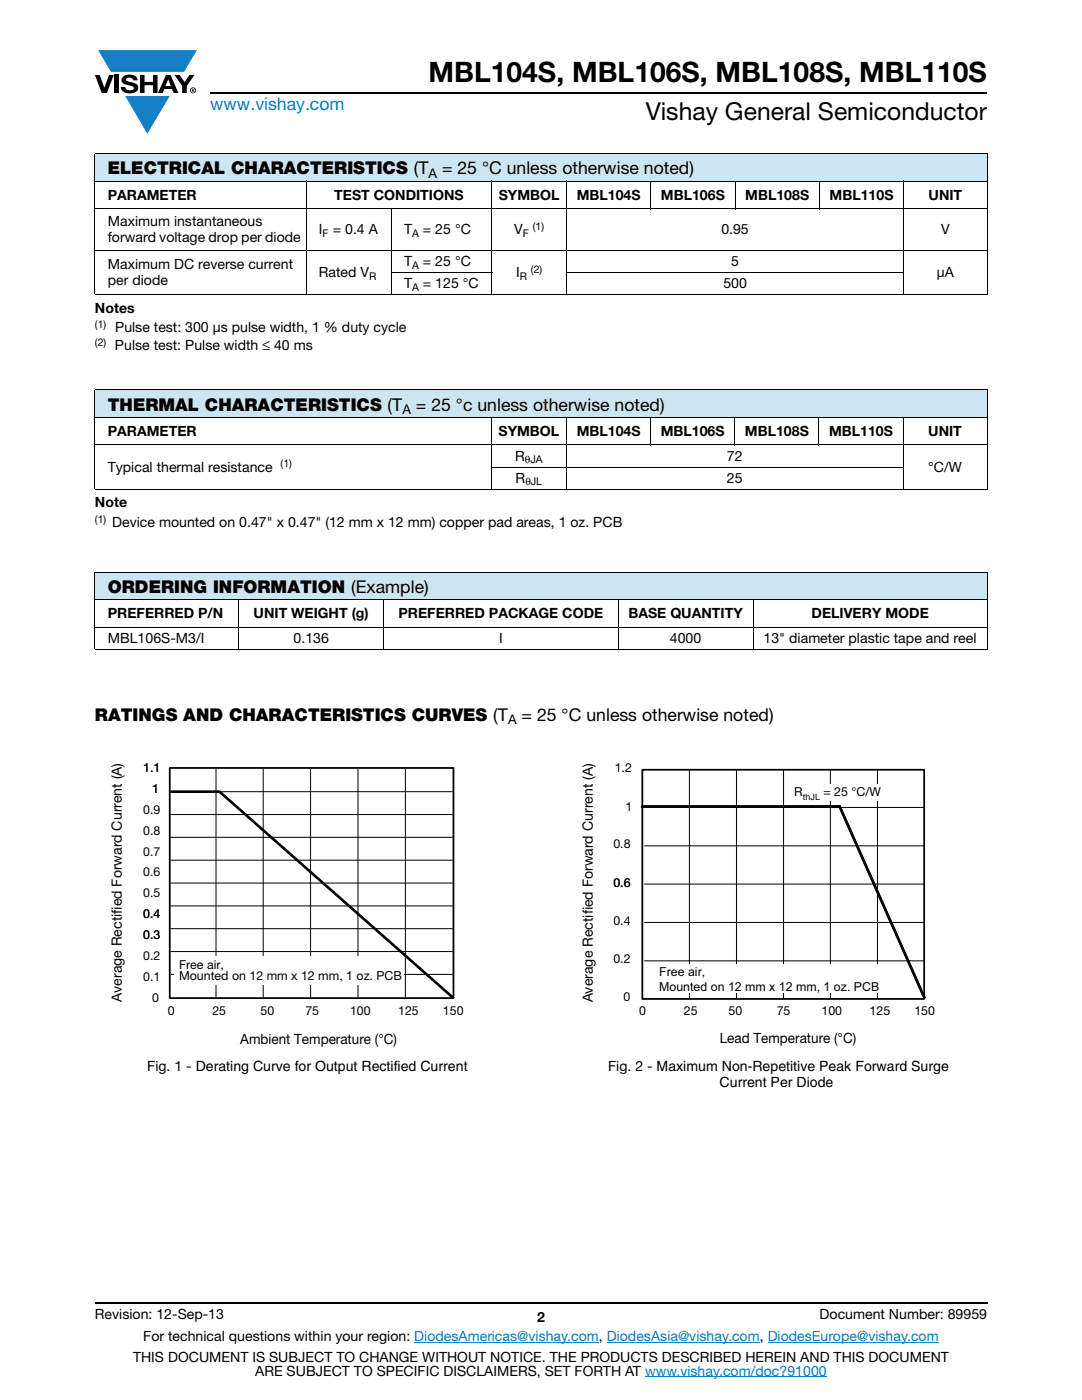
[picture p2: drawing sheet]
<svg xmlns="http://www.w3.org/2000/svg" width="216mm" height="279mm" viewBox="0 0 216 279" stroke-linecap="round" stroke-linejoin="round" font-family="sans-serif">
<defs><g id="words">
<text font-size="5.6" x="85.5" y="16.4">MBL104S, MBL106S, MBL108S, MBL110S</text>
<text font-size="4.9" x="128.8" y="24">Vishay General Semiconductor</text>
<text font-size="3.5" fill="#007ec4" x="42" y="21.9">www.vishay.com</text>
<g font-size="3.5">
<text x="21.5" y="34.8">ELECTRICAL CHARACTERISTICS (T</text>
<text x="88.2" y="34.8">= 25 °C unless otherwise noted)</text>
<text x="21.5" y="81.9">THERMAL CHARACTERISTICS (T</text>
<text x="83" y="81.9">= 25 °c unless otherwise noted)</text>
<text x="21.5" y="118.3">ORDERING INFORMATION (Example)</text>
<text x="18.9" y="143.9">RATINGS AND CHARACTERISTICS CURVES (T</text>
<text x="104.1" y="143.9">= 25 °C unless otherwise noted)</text>
</g>
<g font-size="2.8">
<text x="21.5" y="39.9">PARAMETER</text>
<text x="66.7" y="39.9">TEST CONDITIONS</text>
<text x="99.5" y="39.9">SYMBOL</text>
<text x="115.1" y="39.9">MBL104S</text>
<text x="131.9" y="39.9">MBL106S</text>
<text x="148.7" y="39.9">MBL108S</text>
<text x="165.5" y="39.9">MBL110S</text>
<text x="185.3" y="39.9">UNIT</text>
<text x="21.5" y="45.1">Maximum instantaneous</text>
<text x="63.6" y="46.7">I</text>
<text x="66.4" y="46.7">= 0.4 A</text>
<text x="80.6" y="46.7">T</text>
<text x="84.4" y="46.7">= 25 °C</text>
<text x="102.6" y="46.7">V</text>
<text x="143.9" y="46.7">0.95</text>
<text x="187.8" y="46.7">V</text>
<text x="21.5" y="53.7">Maximum DC reverse current</text>
<text x="21.5" y="48.3">forward voltage drop per diode</text>
<text x="80.6" y="53.1">T</text>
<text x="84.4" y="53.1">= 25 °C</text>
<text x="145.9" y="53.1">5</text>
<text x="21.5" y="56.9">per diode</text>
<text x="63.6" y="55.3">Rated V</text>
<text x="80.6" y="57.5">T</text>
<text x="84.4" y="57.5">= 125 °C</text>
<text x="103" y="55.3">I</text>
<text x="144.3" y="57.5">500</text>
<text x="186.9" y="55.3">μA</text>
<text x="18.9" y="62.4">Notes</text>
<text x="22.9" y="69.8">Pulse test: Pulse width ≤ 40 ms</text>
<text x="23" y="66.3">Pulse test: 300 μs pulse width, 1 % duty cycle</text>
<text x="21.5" y="87">PARAMETER</text>
<text x="99.5" y="87">SYMBOL</text>
<text x="115.1" y="87">MBL104S</text>
<text x="131.9" y="87">MBL106S</text>
<text x="148.7" y="87">MBL108S</text>
<text x="165.4" y="87">MBL110S</text>
<text x="185.2" y="87">UNIT</text>
<text x="21.5" y="94.1">Typical thermal resistance</text>
<text x="102.8" y="91.9">R</text>
<text x="145.1" y="91.9">72</text>
<text x="185.2" y="94.1">°C/W</text>
<text x="18.9" y="101.3">Note</text>
<text x="102.9" y="96.3">R</text>
<text x="145.1" y="96.3">25</text>
<text x="22.4" y="105.1">Device mounted on 0.47&quot; x 0.47&quot; (12 mm x 12 mm) copper pad areas, 1 oz. PCB</text>
<text x="21.5" y="123.3">PREFERRED P/N</text>
<text x="50.6" y="123.3">UNIT WEIGHT (g)</text>
<text x="79.5" y="123.3">PREFERRED PACKAGE CODE</text>
<text x="125.4" y="123.3">BASE QUANTITY</text>
<text x="161.9" y="123.3">DELIVERY MODE</text>
<text x="21.5" y="128.3">MBL106S-M3/I</text>
<text x="58.6" y="128.3">0.136</text>
<text x="99.6" y="128.3">I</text>
<text x="133.7" y="128.3">4000</text>
<text x="152.4" y="128.3">13&quot; diameter plastic tape and reel</text>
<text x="24.3" y="182.4" transform="rotate(-90 24.3 182.4)">ied Forward Current (A)</text>
<text x="118.3" y="182.5" transform="rotate(-90 118.3 182.5)">ied Forward Current (A)</text>
<text x="24.3" y="199.9" transform="rotate(-90 24.3 199.9)">Average Rectif</text>
<text x="118.3" y="200.1" transform="rotate(-90 118.3 200.1)">Average Rectif</text>
<text x="48" y="208.3">Ambient Temperature (°C)</text>
<text x="143.6" y="208.2">Lead Temperature (°C)</text>
<text x="29.4" y="213.7">Fig. 1 - Derating Curve for Output Rectified Current</text>
<text x="121.3" y="213.7">Fig. 2 - Maximum Non-Repetitive Peak Forward Surge</text>
<text x="143.6" y="216.9">Current Per Diode</text>
<text x="18.9" y="263.3">Revision: 12-Sep-13</text>
<text x="107.2" y="263.8">2</text>
<text x="163.6" y="263.3">Document Number: 89959</text>
<text x="28.6" y="267.7">For technical questions within your region: DiodesAmericas@vishay.com, DiodesAsia@vishay.com, DiodesEurope@vishay.com</text>
<text x="26.5" y="271.7">THIS DOCUMENT IS SUBJECT TO CHANGE WITHOUT NOTICE. THE PRODUCTS DESCRIBED HEREIN AND THIS DOCUMENT</text>
<text x="50.9" y="274.6">ARE SUBJECT TO SPECIFIC DISCLAIMERS, SET FORTH AT www.vishay.com/doc?91000</text>
</g>
<g font-size="2.6">
<text x="85.5" y="35.5">A</text>
<text x="80.3" y="82.6">A</text>
<text x="101.4" y="144.6">A</text>
</g>
<g font-size="2.5">
<text x="28.6" y="154.1">1.1</text>
<text x="122.7" y="154.1">1.2</text>
<text x="30.4" y="158.3">1</text>
<text x="124.8" y="161.8">1</text>
<text x="158.5" y="158.9">R</text>
<text x="164.3" y="158.9">= 25 °C/W</text>
<text x="28.6" y="166.6">0.8</text>
<text x="28.6" y="162.4">0.9</text>
<text x="28.6" y="170.7">0.7</text>
<text x="122.4" y="169.3">0.8</text>
<text x="28.6" y="179.1">0.5</text>
<text x="28.6" y="174.9">0.6</text>
<text x="122.4" y="177">0.6</text>
<text x="28.6" y="183.2">0.4</text>
<text x="122.4" y="184.6">0.4</text>
<text x="28.6" y="187.4">0.3</text>
<text x="28.6" y="191.5">0.2</text>
<text x="28.6" y="195.7">0.1</text>
<text x="35.7" y="193.3">Free air,</text>
<text x="35.7" y="195.7">Mounted on 12 mm x 12 mm, 1 oz. PCB</text>
<text x="122.4" y="192.2">0.2</text>
<text x="131.5" y="194.8">Free air,</text>
<text x="131.5" y="197.7">Mounted on 12 mm x 12 mm, 1 oz. PCB</text>
<text x="30.4" y="199.9">0</text>
<text x="33.5" y="202.5">0</text>
<text x="42.4" y="202.5">25</text>
<text x="52" y="202.5">50</text>
<text x="60.9" y="202.5">75</text>
<text x="69.9" y="202.5">100</text>
<text x="79.5" y="202.5">125</text>
<text x="88.4" y="202.5">150</text>
<text x="124.4" y="199.8">0</text>
<text x="127.5" y="202.5">0</text>
<text x="136.5" y="202.5">25</text>
<text x="145.4" y="202.5">50</text>
<text x="155" y="202.5">75</text>
<text x="163.9" y="202.5">100</text>
<text x="173.5" y="202.5">125</text>
<text x="182.4" y="202.5">150</text>
</g>
<g font-size="2.1">
<text x="64.4" y="47.2">F</text>
<text x="82.3" y="47.2">A</text>
<text x="104.3" y="47.2">F</text>
<text x="106.3" y="45.9">(1)</text>
<text x="82.3" y="53.6">A</text>
<text x="73.7" y="55.8">R</text>
<text x="82.3" y="58">A</text>
<text x="103.7" y="55.8">R</text>
<text x="105.9" y="54.4">(2)</text>
<text x="18.9" y="65.5">(1)</text>
<text x="18.9" y="69">(2)</text>
<text x="56" y="93.3">(1)</text>
<text x="104.7" y="92.4">θJA</text>
<text x="104.8" y="96.8">θJL</text>
<text x="18.9" y="104.3">(1)</text>
</g>
<text font-size="1.8" x="160.2" y="159.6">thJL</text>
</g></defs>
<g fill="#147fc3">
<path d="M19.6 10h19.7l-2.6 4.3h-1.1h-13.5z"/>
<path d="M25 19.2h8.9l-4.5 7.5z"/>
</g>
<g fill="#000">
<path d="M18.9 15h1l.9 2.5 1-2.5h.9l-1.4 3.6h-1zM22.9 15h.9v3.6h-.9zM24.6 15.3a2.1 2.1 0 0 1 2.8 .3l.1 .4h-.9a.79 .79 0 0 0-.7-.5 .79 .79 0 0 0-.8 .4l.3 .3 1 .2a1.08 1.08 0 0 1 1.2 1 1.08 1.08 0 0 1-1.1 1.2 1.73 1.73 0 0 1-2.4-1.2h.9a.96 .96 0 0 0 .8 .6 .96 .96 0 0 0 .9-.4 1.31 1.31 0 0 0-1.2-.6 1.03 1.03 0 0 1-1.1-.6 1.03 1.03 0 0 1 .2-1.1zM27.9 15h.9v1.3h1.7v-1.3h.9v3.6h-.9v-1.6h-1.7v1.6h-.9zM34.8 15h1.1l.9 1.4 1-1.4h1l-1.5 2.2v1.4h-.9v-1.4z"/>
<path d="M33.6 15.9l.5 1.3h-1.1zM33.1 15l-1.6 3.6h1l.3-.8h1.5l.3 .8h1l-1.6-3.6z"/>
<path d="M38.4 17.8h.2v.2h-.2zM38.3 17.7v.7h.1v-.3l.4 .3-.2-.3 .2-.2-.1-.2z"/>
<path d="M38.1 18a.46 .46 0 0 1 .9 0 .46 .46 0 0 1-.9 0zM37.9 18a.6 .6 0 0 0 1.2 0 .6 .6 0 0 0-1.2 0z"/>
</g>
<path d="M42 18.6h155M18.9 260h178.1" fill="none" stroke="#000" stroke-width=".36"/>
<path d="M82.7 267.9h36.8M121.1 267.9h30.5M128.7 274.8h36.3M153.2 267.9h34.1" fill="none" stroke="#007ec4" stroke-width=".2"/>
<path d="M18.9 30.7h178.1v5.5h-178.1z" fill="#cce5f3"/>
<g fill="#fff">
<path d="M18.9 36.2h42.2v5.5h-42.2z"/>
<path d="M61.1 36.2h37v5.5h-37z"/>
<path d="M98.1 36.2h15v5.5h-15z"/>
<path d="M113.1 36.2h16.8v5.5h-16.8z"/>
<path d="M129.9 36.2h16.8v5.5h-16.8z"/>
<path d="M146.7 36.2h16.8v5.5h-16.8z"/>
<path d="M163.5 36.2h16.8v5.5h-16.8z"/>
<path d="M180.3 36.2h16.7v5.5h-16.7z"/>
</g>
<path d="M18.9 77.8h178.1v5.5h-178.1z" fill="#cce5f3"/>
<g fill="#fff">
<path d="M18.9 83.3h79.1v5.5h-79.1z"/>
<path d="M98 83.3h15.1v5.5h-15.1z"/>
<path d="M113.1 83.3h16.7v5.5h-16.7z"/>
<path d="M129.8 83.3h16.8v5.5h-16.8z"/>
<path d="M146.6 83.3h16.8v5.5h-16.8z"/>
<path d="M163.4 83.3h16.8v5.5h-16.8z"/>
<path d="M180.2 83.3h16.8v5.5h-16.8z"/>
</g>
<path d="M18.9 114.2h178.1v5.5h-178.1z" fill="#cce5f3"/>
<g fill="none" stroke="#000" stroke-width=".2">
<path d="M18.9 30.7h178.1M18.9 36.2h178.1M18.9 30.8v27.9M61.1 36.1v22.8M98.1 36.1v22.8M113.1 36.1v22.8M129.9 36.1v5.7M146.7 36.1v5.7M163.5 36.1v5.7M180.3 36.1v22.8M197 30.8v27.9M18.9 41.7h178.1"/>
<path d="M18.9 50h178.1M18.9 58.8h178.1M78 54.4h20.2M78.1 41.6v17.3M113 54.4h67.4M18.9 77.8h178.1M18.9 77.9v19.6M197 77.9v19.6M18.9 83.3h178.1M18.9 88.8h178.1M18.9 97.6h178.1M98 93.2h82.3"/>
<path d="M98 83.2v14.5M113.1 83.2v14.5M129.8 83.2v5.7M146.6 83.2v5.7M163.4 83.2v5.7M180.2 83.2v14.5M18.9 114.2h178.1M18.9 119.7h178.1M18.9 114.3v15.2M47.5 119.6v10.1M76.6 119.6v10.1M123.3 119.6v10.1"/>
<path d="M150.3 119.6v10.1M197 114.3v15.2M18.9 125.2h178.1M18.9 129.6h178.1"/>
</g>
<path d="M21.9 152h70.6v56.9h-70.6z" fill="#fff"/>
<g fill="none" stroke="#000" stroke-width=".2">
<path d="M34 158h56.3M43.1 153.4v45.6M52.5 153.4v45.6M62 153.4v45.6M71.4 153.4v45.6M80.9 153.4v45.6M34 176.2h56.3M34 171.7h56.3M34 167.1h56.3M34 162.6h56.3M34 194.5h56.3M34 189.9h56.3"/>
<path d="M34 185.3h56.3M34 180.8h56.3"/>
</g>
<path d="M33.9 153.3h56.6v45.9h-56.6z" fill="none" stroke="#000" stroke-width=".35"/>
<path d="M34.9 190.9h45.7v5.7h-45.7z" fill="#fff"/>
<path d="M34 158h9.8l46.7 41.2" fill="none" stroke="#000" stroke-width=".53"/>
<path d="M116 152h70.6v56.8h-70.6z" fill="#fff"/>
<g fill="#050504">
<path d="M128 160.7h39.5l.3 .3-.3 .2h-39.4l-.2-.2zM167.4 160.7l.4 .2 16.9 38.1-.2 .3-.3-.1-16.9-38.1z"/>
<path d="M128 160.7h39.5l.3 .3-.3 .2h-39.4l-.2-.2zM167.4 160.7l.4 .2 16.9 38.1-.2 .3-.3-.1-16.9-38.1z"/>
</g>
<path d="M137.6 153.7v45.6M147 153.7v45.6M156.3 153.7v45.6M165.7 153.7v45.6M175.1 153.7v45.6M128.5 161.1h55.9M128.5 168.8h55.9M128.5 176.4h55.9M128.5 184.1h55.9M128.5 191.8h55.9" fill="none" stroke="#000" stroke-width=".2"/>
<path d="M128.2 153.6h56.2v45.8h-56.2z" fill="none" stroke="#000" stroke-width=".35"/>
<g fill="#fff">
<path d="M129.2 192.4h46.8v5.7h-46.8z"/>
<path d="M158.2 156.6h22.6v3.2h-22.6z"/>
</g>
<use href="#words"/>
</svg>
